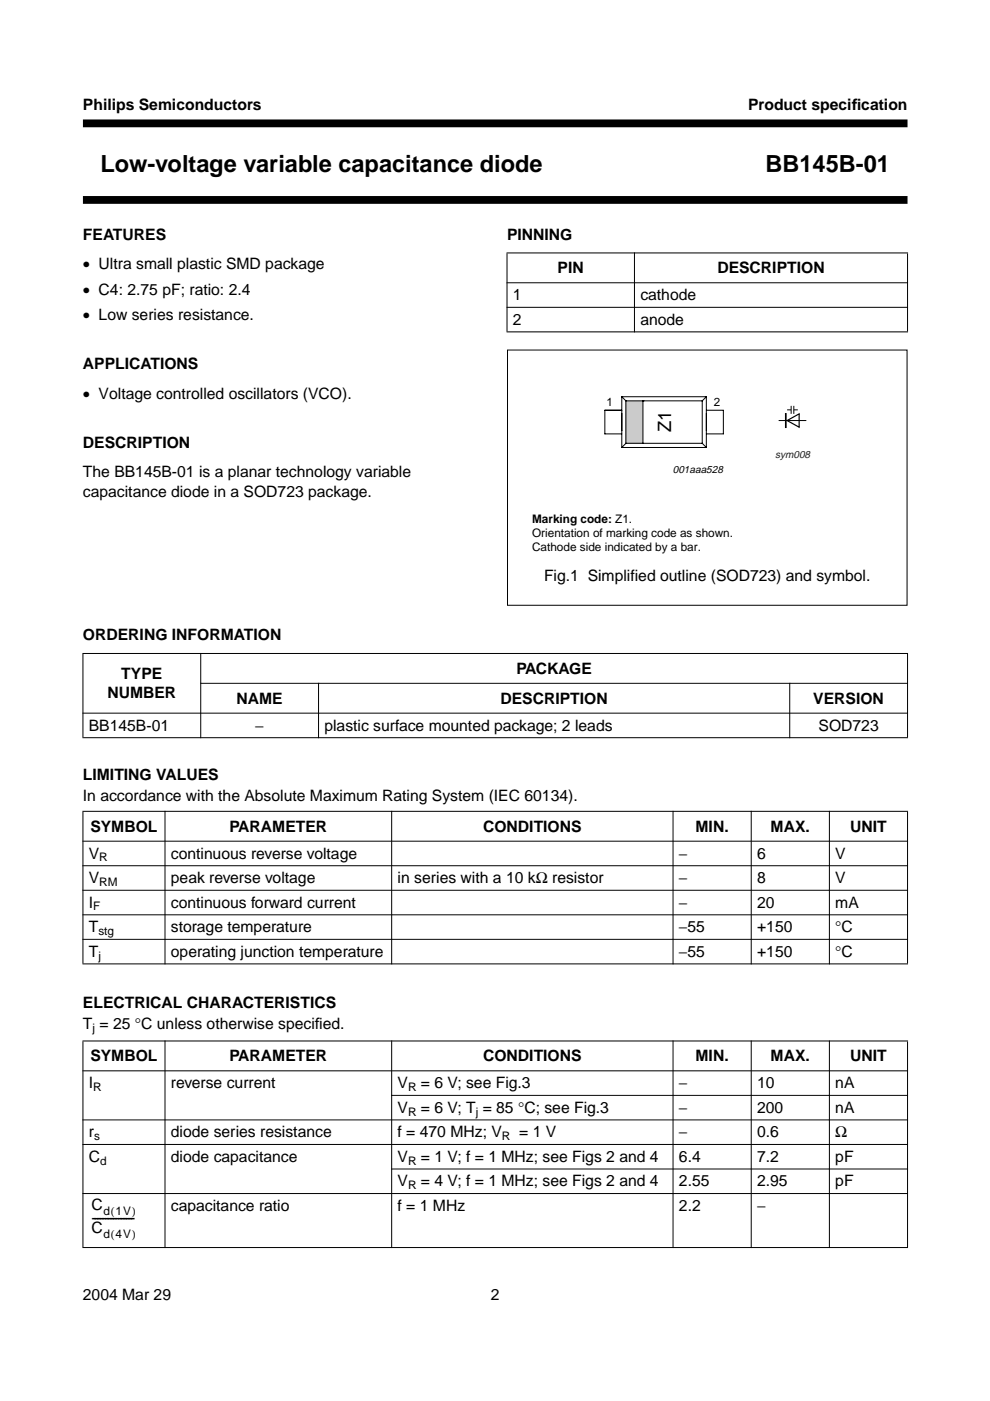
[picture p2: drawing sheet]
<svg xmlns="http://www.w3.org/2000/svg" width="210mm" height="297mm" viewBox="0 0 210 297" stroke-linecap="round" stroke-linejoin="round" font-family="sans-serif">
<defs><g id="words">
<g font-size="5">
<text x="21.3" y="36.5">Low-voltage variable capacitance diode</text>
<text x="162.3" y="36.5">BB145B-01</text>
</g>
<text font-size="3.9" x="142.3" y="91.6" transform="rotate(-90 142.3 91.6)">Z1</text>
<g font-size="3.3">
<text x="17.6" y="23.4">Philips Semiconductors</text>
<text x="158.6" y="23.4">Product specif</text>
<text x="180.6" y="23.4">ication</text>
<text x="17.6" y="50.9">FEATURES</text>
<text x="107.5" y="50.9">PINNING</text>
<text x="17.6" y="57.1">• Ultra small plastic SMD package</text>
<text x="118.2" y="57.9">PIN</text>
<text x="152.1" y="57.9">DESCRIPTION</text>
<text x="17.6" y="62.5">• C4: 2.75 pF; ratio: 2.4</text>
<text x="108.7" y="63.6">1</text>
<text x="135.8" y="63.6">cathode</text>
<text x="17.6" y="67.9">• Low series resistance.</text>
<text x="108.7" y="68.8">2</text>
<text x="135.8" y="68.8">anode</text>
<text x="17.6" y="78.3">APPLICATIONS</text>
<text x="17.6" y="84.6">• Voltage controlled oscillators (VCO).</text>
<text x="17.6" y="95">DESCRIPTION</text>
<text x="17.6" y="101.2">The BB145B-01 is a planar technology variable</text>
<text x="17.6" y="105.4">capacitance diode in a SOD723 package.</text>
<text x="115.4" y="123.2">Fig.1 Simplified outline (SOD723) and symbol.</text>
<text x="17.6" y="135.8">ORDERING INFORMATION</text>
<text x="25.7" y="143.9">TYPE</text>
<text x="109.5" y="142.8">PACKAGE</text>
<text x="22.8" y="148.1">NUMBER</text>
<text x="50.1" y="149.2">NAME</text>
<text x="106.1" y="149.2">DESCRIPTION</text>
<text x="172.4" y="149.2">VERSION</text>
<text x="18.8" y="154.9">BB145B-01</text>
<text x="54.1" y="154.9">−</text>
<text x="68.8" y="154.9">plastic surface mounted package; 2 leads</text>
<text x="173.6" y="154.9">SOD723</text>
<text x="17.6" y="165.3">LIMITING VALUES</text>
<text x="17.6" y="169.9">In accordance with the Absolute Maximum Rating System (IEC 60134).</text>
<text x="19.2" y="176.3">SYMBOL</text>
<text x="48.6" y="176.3">PARAMETER</text>
<text x="102.4" y="176.3">CONDITIONS</text>
<text x="147.5" y="176.3">MIN.</text>
<text x="163.4" y="176.3">MAX.</text>
<text x="180.2" y="176.3">UNIT</text>
<text x="18.8" y="182">V</text>
<text x="36.2" y="182">continuous reverse voltage</text>
<text x="143.9" y="182">−</text>
<text x="160.5" y="182">6</text>
<text x="177.1" y="182">V</text>
<text x="18.8" y="187.2">V</text>
<text x="36.2" y="187.2">peak reverse voltage</text>
<text x="84.3" y="187.2">in series with a 10 kΩ resistor</text>
<text x="143.9" y="187.2">−</text>
<text x="160.5" y="187.2">8</text>
<text x="177.1" y="187.2">V</text>
<text x="18.8" y="192.4">I</text>
<text x="18.8" y="197.6">T</text>
<text x="36.2" y="192.4">continuous forward current</text>
<text x="36.2" y="197.6">storage temperature</text>
<text x="143.9" y="192.4">−</text>
<text x="143.9" y="197.6">−55</text>
<text x="160.5" y="192.4">20</text>
<text x="160.5" y="197.6">+150</text>
<text x="177.1" y="192.4">mA</text>
<text x="177.1" y="197.6">°C</text>
<text x="18.8" y="202.8">T</text>
<text x="36.2" y="202.8">operating junction temperature</text>
<text x="143.9" y="202.8">−55</text>
<text x="160.5" y="202.8">+150</text>
<text x="177.1" y="202.8">°C</text>
<text x="17.6" y="213.7">ELECTRICAL CHARACTERISTICS</text>
<text x="17.6" y="218.2">T = 25 °C unless otherwise specif</text>
<text x="66.8" y="218.2">ied.</text>
<text x="19.2" y="225">SYMBOL</text>
<text x="48.6" y="225">PARAMETER</text>
<text x="102.4" y="225">CONDITIONS</text>
<text x="147.5" y="225">MIN.</text>
<text x="163.4" y="225">MAX.</text>
<text x="180.2" y="225">UNIT</text>
<text x="18.8" y="230.7">I</text>
<text x="36.2" y="230.7">reverse current</text>
<text x="84.3" y="230.7">V</text>
<text x="89.2" y="230.7">= 6 V; see Fig.3</text>
<text x="143.9" y="230.7">−</text>
<text x="160.5" y="230.7">10</text>
<text x="177.1" y="230.7">nA</text>
<text x="84.3" y="235.9">V</text>
<text x="89.2" y="235.9">= 6 V; T = 85 °C; see Fig.3</text>
<text x="143.9" y="235.9">−</text>
<text x="160.5" y="235.9">200</text>
<text x="177.1" y="235.9">nA</text>
<text x="18.8" y="241.1">r</text>
<text x="36.2" y="241.1">diode series resistance</text>
<text x="84.3" y="241.1">f = 470 MHz; V</text>
<text x="110.1" y="241.1">= 1 V</text>
<text x="143.9" y="241.1">−</text>
<text x="160.5" y="241.1">0.6</text>
<text x="177.1" y="241.1">Ω</text>
<text x="18.8" y="246.3">C</text>
<text x="36.2" y="246.3">diode capacitance</text>
<text x="84.3" y="251.5">V</text>
<text x="84.3" y="246.3">V</text>
<text x="89.2" y="246.3">= 1 V; f = 1 MHz; see Figs 2 and 4</text>
<text x="89.2" y="251.5">= 4 V; f = 1 MHz; see Figs 2 and 4</text>
<text x="144" y="246.3">6.4</text>
<text x="144" y="251.5">2.55</text>
<text x="160.5" y="246.3">7.2</text>
<text x="160.5" y="251.5">2.95</text>
<text x="177.1" y="246.3">pF</text>
<text x="177.1" y="251.5">pF</text>
<text x="19.4" y="256.5">C</text>
<text x="36.2" y="256.7">capacitance ratio</text>
<text x="84.3" y="256.7">f = 1 MHz</text>
<text x="144" y="256.7">2.2</text>
<text x="160.5" y="256.7">−</text>
<text x="19.4" y="261.4">C</text>
<text x="19.4" y="259.3">----------------</text>
<text x="17.6" y="275.6">2004 Mar 29</text>
<text x="104.1" y="275.6">2</text>
</g>
<g font-size="2.5">
<text x="128.6" y="86.1">1</text>
<text x="151.4" y="86.1">2</text>
<text x="112.8" y="110.9">Marking code: Z1.</text>
<text x="112.8" y="113.8">Orientation of marking code as shown.</text>
<text x="112.8" y="116.8">Cathode side indicated by a bar.</text>
<text x="21.1" y="182.6">R</text>
<text x="21.1" y="187.8">RM</text>
<text x="19.8" y="193">F</text>
<text x="20.9" y="198.2">stg</text>
<text x="20.9" y="203.4">j</text>
<text x="19.6" y="218.8">j</text>
<text x="19.8" y="231.3">R</text>
<text x="86.5" y="231.3">R</text>
<text x="86.5" y="236.5">R</text>
<text x="100.9" y="236.5">j</text>
<text x="19.9" y="241.7">s</text>
<text x="106.4" y="241.7">R</text>
<text x="21.2" y="246.9">d</text>
<text x="86.5" y="246.9">R</text>
<text x="21.9" y="257.5">d 1V)</text>
<text x="23.5" y="257.5">(</text>
<text x="86.5" y="252.1">R</text>
<text x="21.9" y="262.4">d 4V)</text>
<text x="23.5" y="262.4">(</text>
</g>
<text font-size="2.2" x="142.7" y="100.4">001aaa528</text>
<text font-size="2.2" fill="#231f20" x="164.3" y="97.1">sym008</text>
</g></defs>
<path d="M17.6 26.2h174.8M17.6 42.4h174.8" fill="none" stroke="#000" stroke-width="1.7" stroke-linecap="butt"/>
<path d="M107.4 53.6h85.1zM107.4 60h85.1zM107.5 53.7v16.6zM134.5 53.5v17zM192.4 53.7v16.6zM107.4 65.2h85.1zM107.4 70.4h85.1z" fill="#000" stroke="#000" stroke-width=".21"/>
<path d="M132.7 85h3.6v9h-3.6z" fill="#ccc"/>
<g fill="none" stroke="#000" stroke-width=".21">
<path d="M131.8 84.1v10.8M131.8 87h-3.6v5h3.6M131.8 84.1h18M131.8 84.1l.9 .9M131.8 94.9h18M132.7 85v9M132.7 94l-.9 .9M132.7 85h16.2M132.7 94h16.2M136.3 85h.1M136.3 85v9M148.9 85v9"/>
<path d="M148.9 94l.9 .9M149.8 87h3.6v5h-3.6M149.8 84.1v10.8M149.8 84.1l-.9 .9"/>
</g>
<g fill="#fff">
<path d="M112.5 120.9h74.9v7.5h-74.9z" fill-rule="evenodd"/>
<path d="M112.8 109.3h46.6v8.3h-46.6z" fill-rule="evenodd"/>
</g>
<path d="M107.6 74.2h84.7v54.1h-84.7zM165.2 89.2h5.7" fill="none" stroke="#000" stroke-width=".21"/>
<path d="M166.9 89.2l2.5-1.5v2.9z" fill="none" stroke="#000" stroke-width=".25"/>
<path d="M166.6 87.7v2.9" fill="none" stroke="#000" stroke-width=".35"/>
<path d="M166.9 86.9h.8zM167.7 86v1.7zM168.3 86v1.7zM168.3 86.9h.9z" fill="#000" stroke="#000" stroke-width=".21"/>
<g fill="#000" stroke="#000" stroke-width=".21">
<path d="M17.5 138.5h175zM17.6 138.7v17.6zM42.6 138.4v18.1zM67.5 144.8v11.7zM167.4 144.8v11.7zM192.4 138.7v17.6zM42.5 144.9h150zM17.5 151.2h175zM17.5 156.4h175zM17.5 172h175zM17.5 178.3h175zM17.5 183.5h175z"/>
<path d="M17.5 188.8h175zM17.5 194h175zM17.5 199.2h175zM17.6 172.1v32.2zM35 171.9v32.6zM83 171.9v32.6zM142.7 171.9v32.6zM159.3 171.9v32.6zM175.8 171.9v32.6zM192.4 172.1v32.2zM17.5 204.4h175zM17.5 220.7h175z"/>
<path d="M17.5 227h175zM82.9 232.2h109.6zM17.5 237.4h175zM17.5 242.6h175zM82.9 247.9h109.6zM17.5 253.1h175zM17.6 220.8v43.6zM35 220.6v44zM83 220.6v44zM142.7 220.6v44zM159.3 220.6v44zM175.8 220.6v44z"/>
<path d="M192.4 220.8v43.6zM17.5 264.5h175z"/>
</g>
<use href="#words"/>
</svg>
